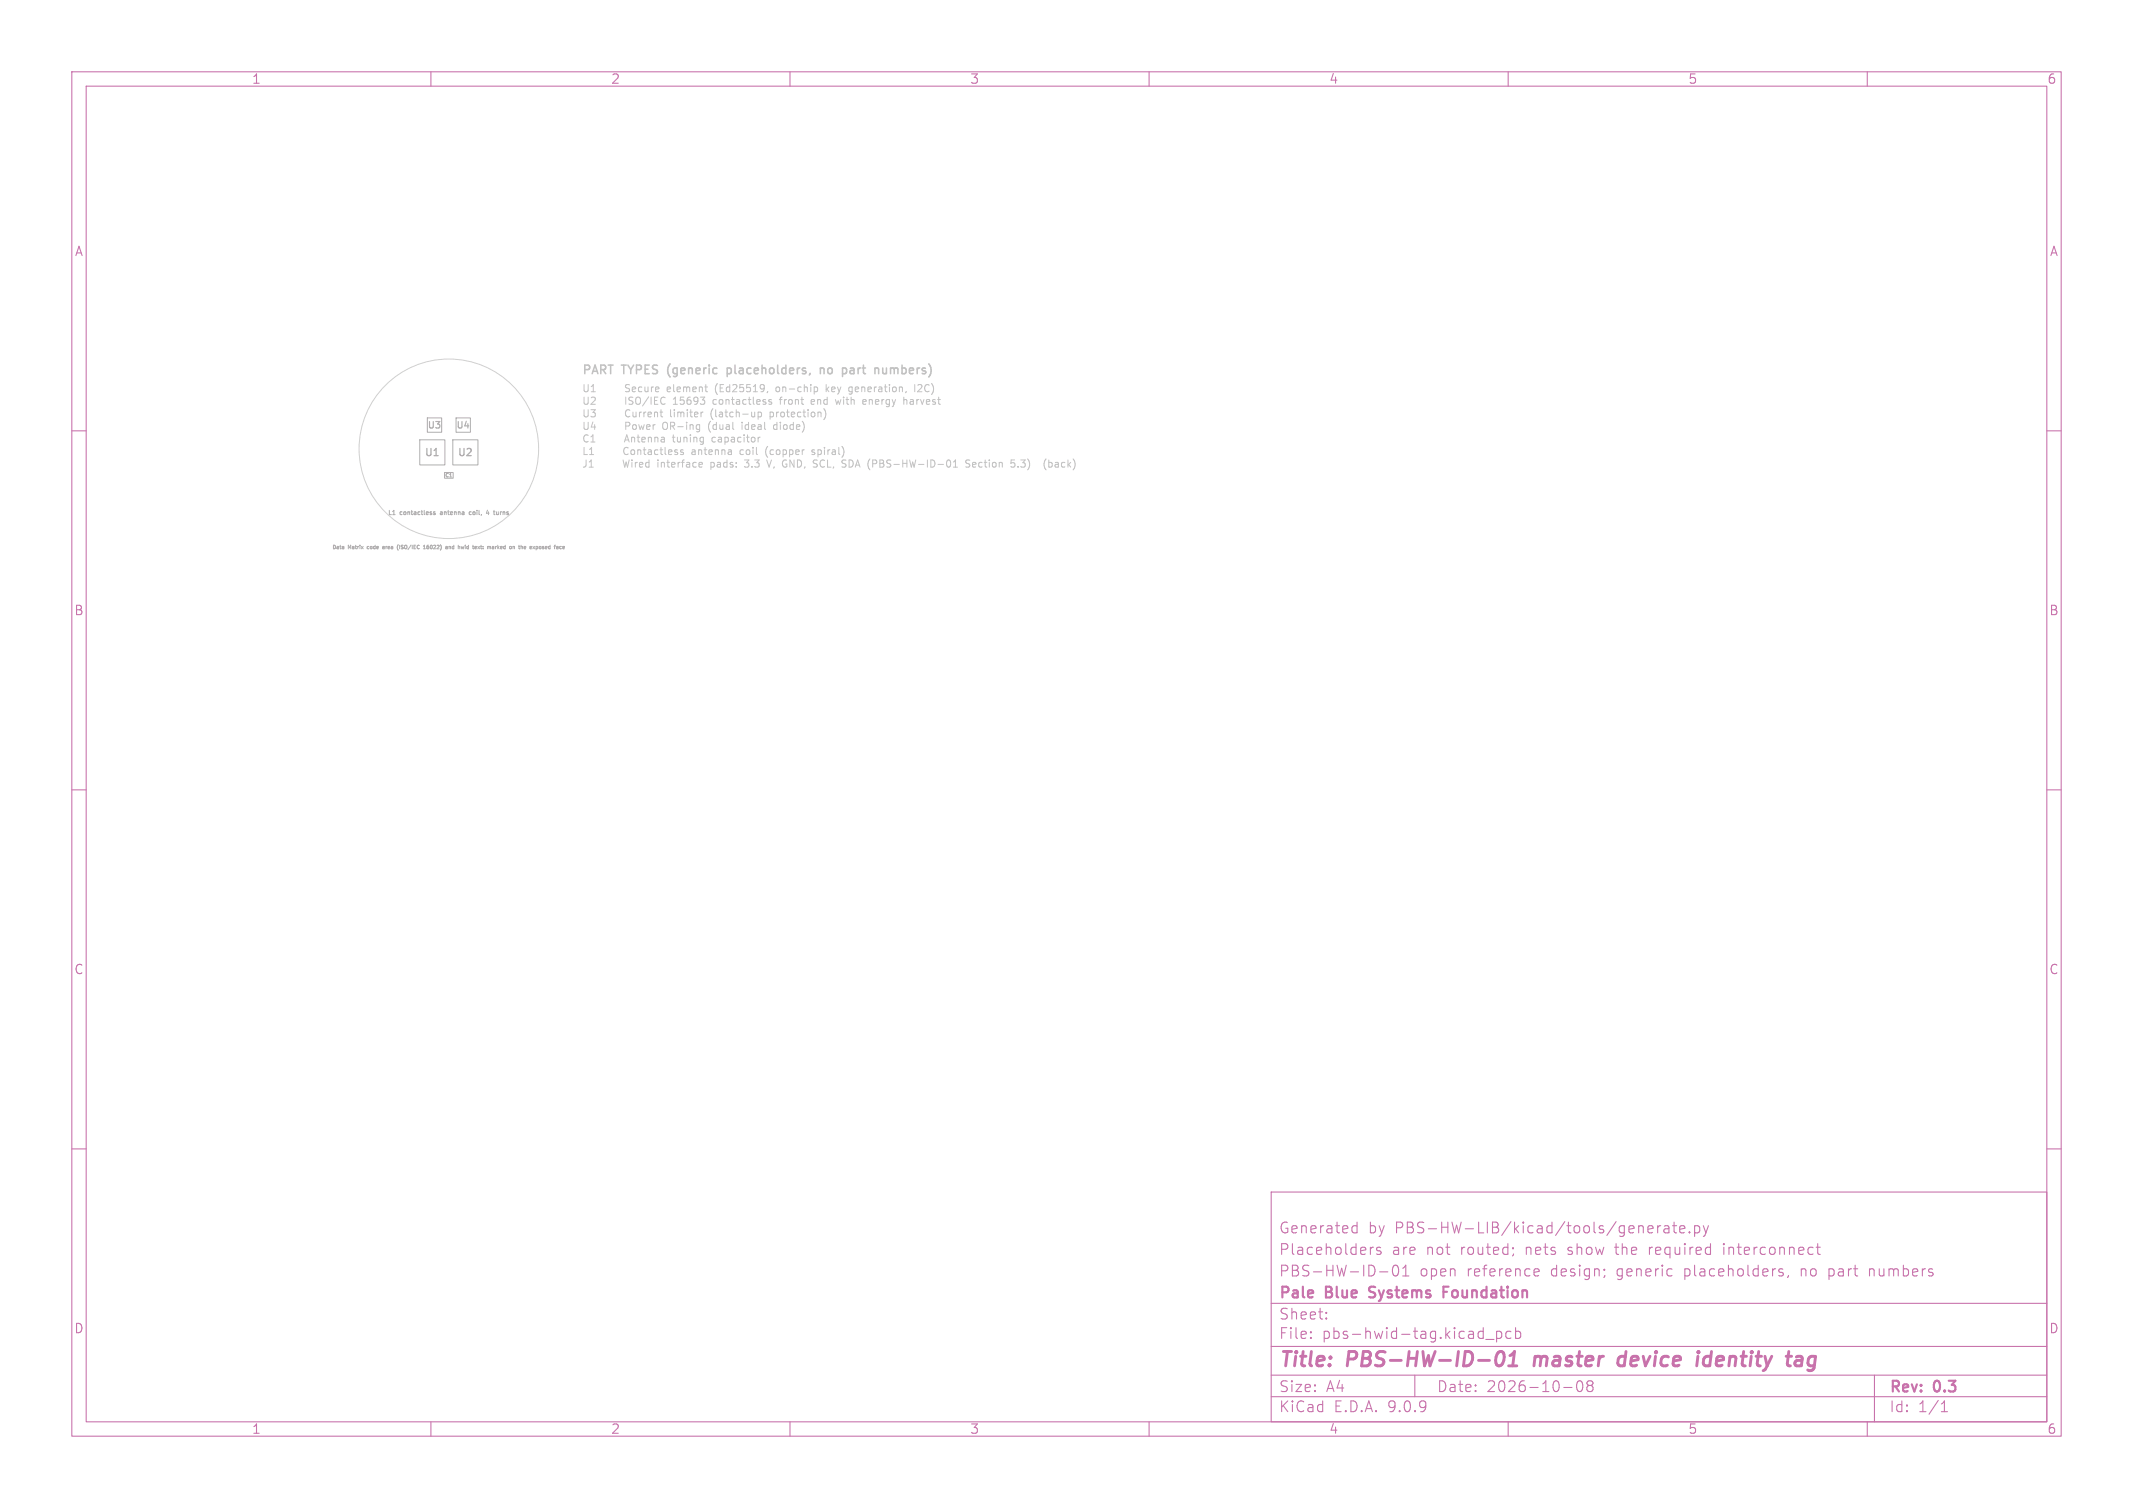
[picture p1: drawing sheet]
<svg xmlns="http://www.w3.org/2000/svg" width="297mm" height="210mm" viewBox="0 0 297 210" stroke-linecap="round" stroke-linejoin="round" font-family="sans-serif">
<defs><g id="words">
<g font-size="2.8" fill="#c872ab">
<text x="178" y="190.9">Title:</text>
<text x="187.7" y="190.9">PBS-HW-ID-01</text>
<text x="214.5" y="190.9">master</text>
<text x="227" y="190.9">device</text>
<text x="238.7" y="190.9">identity</text>
<text x="252.1" y="190.9">tag</text>
</g>
<g font-size="2.1" fill="#c872ab">
<text x="178" y="172">Generated</text>
<text x="190.5" y="172">by</text>
<text x="194.3" y="172">PBS-HW-LIB/kicad/tools/generate.py</text>
<text x="178" y="178">PBS-HW-ID-01</text>
<text x="178" y="175">Placeholders</text>
<text x="193.8" y="175">are</text>
<text x="197.7" y="178">open</text>
<text x="198.7" y="175">not</text>
<text x="203.5" y="175">routed;</text>
<text x="204.3" y="178">reference</text>
<text x="212.7" y="175">nets</text>
<text x="216.1" y="178">design;</text>
<text x="218.7" y="175">show</text>
<text x="225.4" y="178">generic</text>
<text x="225.5" y="175">the</text>
<text x="230.3" y="175">required</text>
<text x="234.9" y="178">placeholders,</text>
<text x="240.8" y="175">interconnect</text>
<text x="251.3" y="178">no</text>
<text x="255.3" y="178">part</text>
<text x="261.1" y="178">numbers</text>
<text x="178" y="184">Sheet:</text>
<text x="178" y="181.2">Pale</text>
<text x="184.7" y="181.2">Blue</text>
<text x="191.3" y="181.2">Systems</text>
<text x="202.2" y="181.2">Foundation</text>
<text x="178" y="186.7">File:</text>
<text x="184.1" y="186.7">pbs-hwid-tag.kicad_pcb</text>
<text x="178" y="196.9">KiCad</text>
<text x="178" y="194.1">Size:</text>
<text x="184.7" y="194.1">A4</text>
<text x="185.7" y="196.9">E.D.A.</text>
<text x="193.3" y="196.9">9.0.9</text>
<text x="200" y="194.1">Date:</text>
<text x="207" y="194.1">2026-10-08</text>
<text x="263" y="194.3">Rev:</text>
<text x="263" y="196.9">Id:</text>
<text x="267.1" y="196.9">1/1</text>
<text x="269.4" y="194.3">0.3</text>
</g>
<g font-size="1.8" fill="#c872ab">
<text x="35" y="11.9">1</text>
<text x="85" y="11.9">2</text>
<text x="135" y="11.9">3</text>
<text x="185" y="11.9">4</text>
<text x="235" y="11.9">5</text>
<text x="285" y="11.9">6</text>
<text x="10.3" y="35.9">A</text>
<text x="285.4" y="35.9">A</text>
<text x="10.3" y="85.9">B</text>
<text x="285.3" y="85.9">B</text>
<text x="10.3" y="135.9">C</text>
<text x="285.3" y="135.9">C</text>
<text x="10.3" y="185.9">D</text>
<text x="285.3" y="185.9">D</text>
<text x="35" y="199.9">1</text>
<text x="85" y="199.9">2</text>
<text x="135" y="199.9">3</text>
<text x="185" y="199.9">4</text>
<text x="235" y="199.9">5</text>
<text x="285" y="199.9">6</text>
</g>
<g font-size="1.7" fill="#c2c2c2">
<text x="81" y="52.4">PART</text>
<text x="86.7" y="52.4">TYPES</text>
<text x="93.4" y="52.4">(generic</text>
<text x="102.1" y="52.4">placeholders,</text>
<text x="115.4" y="52.4">no</text>
<text x="118.9" y="52.4">part</text>
<text x="123.8" y="52.4">numbers)</text>
</g>
<g font-size="1.4" fill="#c2c2c2">
<text x="81" y="54.8">U1</text>
<text x="81" y="56.5">U2</text>
<text x="81" y="58.3">U3</text>
<text x="87.8" y="54.8">Secure</text>
<text x="87.8" y="56.5">ISO/IEC</text>
<text x="87.8" y="58.3">Current</text>
<text x="93.8" y="54.8">element</text>
<text x="94.2" y="58.3">limiter</text>
<text x="94.6" y="56.5">15693</text>
<text x="100" y="58.3">(latch-up</text>
<text x="100.3" y="56.5">contactless</text>
<text x="100.6" y="54.8">(Ed25519,</text>
<text x="108.4" y="58.3">protection)</text>
<text x="109.3" y="54.8">on-chip</text>
<text x="109.9" y="56.5">front</text>
<text x="114.4" y="56.5">end</text>
<text x="116.4" y="54.8">key</text>
<text x="118" y="56.5">with</text>
<text x="119.8" y="54.8">generation,</text>
<text x="121.9" y="56.5">energy</text>
<text x="127.8" y="56.5">harvest</text>
<text x="129.1" y="54.8">I2C)</text>
<text x="81" y="60">U4</text>
<text x="81" y="61.8">C1</text>
<text x="81" y="63.5">L1</text>
<text x="81" y="65.3">J1</text>
<text x="87.5" y="65.3">Wired</text>
<text x="87.5" y="63.5">Contactless</text>
<text x="87.7" y="61.8">Antenna</text>
<text x="87.8" y="60">Power</text>
<text x="92.4" y="65.3">interface</text>
<text x="93.1" y="60">OR-ing</text>
<text x="94.6" y="61.8">tuning</text>
<text x="97.2" y="63.5">antenna</text>
<text x="99.7" y="60">(dual</text>
<text x="100" y="65.3">pads:</text>
<text x="100.2" y="61.8">capacitor</text>
<text x="104.1" y="63.5">coil</text>
<text x="104.5" y="60">ideal</text>
<text x="104.9" y="65.3">3.3</text>
<text x="107.8" y="63.5">(copper</text>
<text x="108.3" y="65.3">V, GND,</text>
<text x="109.1" y="60">diode)</text>
<text x="114.5" y="63.5">spiral)</text>
<text x="115" y="65.3">SCL,</text>
<text x="119.2" y="65.3">SDA (PBS-HW-ID-01</text>
<text x="136.9" y="65.3">Section</text>
<text x="143.3" y="65.3">5.3)</text>
<text x="148.3" y="65.3">(back)</text>
</g>
<g font-size="1.4" fill="#afafaf">
<text x="59" y="63.8">U1</text>
<text x="63.6" y="63.8">U2</text>
</g>
<g font-size="1.3" fill="#afafaf">
<text x="59.4" y="59.9">U3</text>
<text x="63.4" y="59.9">U4</text>
</g>
<g font-size=".8" fill="#afafaf">
<text x="54" y="71.8">L1</text>
<text x="55.6" y="71.8">contactless</text>
<text x="61.4" y="71.8">antenna</text>
<text x="65.5" y="71.8">coil,</text>
<text x="68" y="71.8">4</text>
<text x="69.2" y="71.8">turns</text>
</g>
<g font-size=".7" fill="#afafaf">
<text x="61.9" y="66.6">C1</text>
<text x="46.2" y="76.6">Data</text>
<text x="48.5" y="76.6">Matrix</text>
<text x="51.2" y="76.6">code</text>
<text x="53.5" y="76.6">area</text>
<text x="55.7" y="76.6">(ISO/IEC</text>
<text x="59.5" y="76.6">16022)</text>
<text x="62.7" y="76.6">and</text>
<text x="64.6" y="76.6">hwid</text>
<text x="66.8" y="76.6">text:</text>
<text x="69" y="76.6">marked</text>
<text x="72.2" y="76.6">on</text>
<text x="73.6" y="76.6">the</text>
<text x="75.3" y="76.6">exposed</text>
</g>
</g></defs>
<g fill="none" stroke="#c872ab" stroke-width=".15">
<path d="M10 10h277v190h-277zM12 12h273v186h-273zM60 10v2M110 10v2M160 10v2M210 10v2M260 10v2M10 60h2M285 60h2M10 110h2M285 110h2M10 160h2"/>
<path d="M177 166h108v32h-108zM188.4 171.6l.1 .1 .5-.1M188.4 170.8l.1-.1 .5 .1M189 170.2v1.5M190.8 173.7v1M191.2 173.7l-.2 .1-.2 .2M192.1 177.1h1.1M192.2 173.8l-.3-.1-.2 .2v.2l.5 .2 .1 .1-.1 .2-.1 .1-.4-.1M194 176.3a.36 .36 0 0 1 .4-.1 .36 .36 0 0 1 .3 .3 .77 .77 0 0 1-.5 1.2 .91 .91 0 0 1-.2-1.4zM195.3 177.7h.9M195.3 176.6l.4-.4v1.5M210.7 173.8v.1"/>
<path d="M210.7 173.8h-.1l.1 .1M210.7 174.6l-.1 .3M213.7 177.6l.1 .1 .4-.1M213.7 176.8l.4-.1 .1 .1 .1 .3-.7 .1M223.4 176.8h.1l-.1 .1M223.4 176.8h-.1l.1 .1M223.4 176.8v.1M223.5 177.6l-.2 .3M229.5 171.2l.7-.1-.1-.3-.4-.1-.2 .2v.7l.2 .1 .4-.1M229.7 173.7v1M229.7 173.8v.2M230.8 170.7v1"/>
<path d="M231.2 170.7l-.2 .1-.2 .2M231.7 170.8l.2-.1 .4 .1 .1 .9M232.4 171.1h-.5a.29 .29 0 0 0-.2 .3 .29 .29 0 0 0 .2 .3l.5-.1M232.9 170.7h.6M233.1 170.2v1.3l.1 .1 .3 .1M233.9 171.2l.7-.1-.1-.3-.4-.1-.2 .2 .1 .7 .1 .1 .4-.1M235.2 171.6h.1l-.1 .1M235.2 171.6v.1M236 170.8l.4-.1 .3 .3v.4l-.2 .2-.1 .1-.4-.1M236 170.7v1.5M237.2 170.7l.3 1M237.5 171.7l-.1 .4-.2 .1"/>
<path d="M237.9 170.7l-.4 1M240 173.2v.1M240 173.7v1M240 173.2l.1 .1h-.1M247.7 177.1l.4 .1 .2 .2-.1 .2-.4 .1M247.7 176.8l.2-.1 .3 .1M249 177.6l-.1 .3M252.9 173.7h.6M253.1 173.2v1.3l.1 .1 .3 .1M260.3 176.7v1M260.5 176.7l-.2 .1M285 160h2"/>
<path d="M60 198v2M110 198v2M160 198v2M177 194.5h108M177 191.5h108M177 187.5h108M177 181.5h108M182.5 186.3h.1l-.1 .1M182.5 186.3v.1M182.5 185.5v.1M182.5 185.5h.1l-.1 .1M184.7 183.6v.1"/>
<path d="M184.7 183.6h-.1l.1 .1M184.7 182.8v.1M184.7 182.8h-.1l.1 .1M197 191.5v3M206.9 186.5h1.1M208.4 185.5l.4-.1 .3 .3v.4l-.1 .2-.2 .1-.4-.1M208.4 185.4v1.5M210 198v2M210.4 185.5l-.4-.1-.3 .3v.4l.1 .2 .2 .1 .4-.1M211 185.5l.5-.1 .2 .3v.4l-.1 .2-.1 .1-.5-.1M211 184.9v1.5M217.7 193.2h1.2"/>
<path d="M219.7 192.4a.36 .36 0 0 1 .6 .2 .77 .77 0 0 1-.4 1.2 1 1 0 0 1-.2-1.4zM221.2 192.9h-.1a.31 .31 0 0 1-.1-.4 .31 .31 0 0 1 .2-.2l.5 .1a.31 .31 0 0 1 .1 .3 .31 .31 0 0 1-.3 .2M221.2 192.9l-.2 .3v.5l.2 .1h.3l.3-.3-.1-.4-.2-.2M221.2 192.9h.3M260 198v2M261 191.5v6.5M270.3 196.6h.9M270.3 195.5l.4-.4v1.5"/>
</g>
<path d="M208.6 188.4a.46 .46 0 0 1 .5-.2 .46 .46 0 0 1 .3 .4 1.15 1.15 0 0 1-.8 1.6l-.1-.1a1.54 1.54 0 0 1 .1-1.7zM210.1 190.2h1.1M210.2 188.8l.7-.6-.3 2M213.8 188.9l-.2 1.3M226.3 189a.66 .66 0 0 0-1 .3v.5l.1 .3 .2 .1 .6-.1M226.4 188.2l-.2 2M238 188.9a.66 .66 0 0 0-.8 .4v.5l.1 .3 .2 .1 .6-.1M250.1 189l.2-.1 .6 .1 .1 .2-.2 1M250.9 189.4h-.6a.4 .4 0 0 0-.4 .4 .4 .4 0 0 0 .3 .4l.6-.1" fill="none" stroke="#c872ab" stroke-width=".4"/>
<path d="M190.7 179.3l-.1 .2 .1 .3M201 179.9h.5M201.7 179.2h-.7v1.5M190.6 180.6l.2 .1" fill="none" stroke="#c872ab" stroke-width=".3"/>
<circle cx="62.5" cy="62.5" r="12.5" fill="none" stroke="#d0d2cd" stroke-width=".14"/>
<g fill="none" stroke="#afafaf" stroke-width=".14">
<path d="M59.5 58.2h2v2h-2zM63.5 58.2h2v2h-2zM53.3 76.1h.1M53.3 76.2v.1v.1M55.5 75.9l-.2 .3 .2 .4M58.4 61.3h3.5v3.5h-3.5zM59 76.4h.2M59 76.1l.1-.2v.5M60 71.5l.1 .1-.1 .1M60 71.3h.1M60.6 71.3l-.2 .1 .2 .1v.1h-.2M61.9 65.8h1.2v.8h-1.2z"/>
<path d="M62.1 76.1h.2v.3M62.3 76.2l-.3 .1 .1 .1h.2M63 61.3h3.5v3.5h-3.5zM64.2 76.1l.1 .3 .1-.2M66.2 76.1l.2 .1-.3 .1M66.3 76.4h-.1M66.5 76.1l.3 .3M66.8 76.1l-.3 .3M67.9 71l-.2 .5h.4M68.3 76.1v.3M68.5 76.1l.3 .1M68.7 71.3h.2"/>
<path d="M68.8 76.2l-.3 .1 .1 .1h.2M68.8 71.1v.5l.1 .1M71.5 76.1h.1v.3M72.3 75.9v.5M72.5 75.9v.5M73.1 76.1l.1 .1-.2 .1M73.2 76.4h-.1M74.8 76.1h.1M74.9 76.1l-.1 .3M75.1 76.1v.3M78.1 76.1h.1M78.2 76.4h-.1"/>
<path d="M78.4 76.3l.2-.1v-.1l-.2 .1v.2h.2"/>
</g>
<g fill="none" stroke="#c2c2c2" stroke-width=".14">
<path d="M87.1 54.5l.4 .1M87.1 55.3v1M87.1 59.3h.4M87.4 57.1a.54 .54 0 0 0-.3 .5 .54 .54 0 0 0 .3 .5M87.5 53.6h-.2l-.2 .1 .1 .3 .3 .1M87.5 58.8h-.4v1M92.5 58.8l-.1 .1a.64 .64 0 0 0 .1 .9h.3M92.7 58.8l.1 .1M93.4 54l-.2-.1h-.2l-.1 .1v.5h.4M93.4 54.1l-.5 .1M93.4 57.1v.8l.1 .2M93.8 56.3h.5"/>
<path d="M93.8 55.6l.2-.3v1M98.9 58.7a1.15 1.15 0 0 0 0 1.5M99.3 56.9a1.15 1.15 0 0 0 0 1.5M99.8 55.7l-.3-.1-.2 .2 .1 .5h.4M99.9 53.4a1.15 1.15 0 0 0 0 1.5M103.3 59.1v.7M104.1 59.1h-.2l-.1 .2v.4l.3 .1M105.8 57.4l.2 .2v.3l-.2 .2M107.2 57.4v1M107.2 57.4h.3l.2 .2-.1 .4h-.4M107.8 59.8h.4M107.8 59.2h.4"/>
<path d="M108.1 54l.1-.1 .3 .1 .1 .4-.1 .1-.3 .1-.1-.1zM108.2 58.8v1M108.5 55.6h.4M108.7 59.1v.7M108.9 55.3l-.2 .1v.9M109.2 55.6v.7M109.4 55.6l-.2 .2M113.1 55.6l.3 .1v.2l-.5 .1M113.4 56.3h-.3M113.8 55.6v.7M114 55.6l-.2 .1M115 53.6v1"/>
<path d="M115.1 54.2l.3 .4M115.4 53.9l-.4 .4M116.1 53.9h-.2l-.1 .1v.5l.3 .1M116.3 54.1l-.5 .1M117.5 55.6v.7M119.4 53.9h-.2l-.1 .1v.5l.3 .1M119.6 54.1l-.5 .1M121 55.7l.2-.1 .2 .1 .1 .6M121 55.6v.7M125.8 55.3v1M126.8 55.7h.3l.1 .6M127.2 55.9h-.4l-.1 .2 .1 .2h.4"/>
<path d="M127.4 53.6v1M127.8 53.7l.4-.1 .2 .2-.6 .8h.6M128.8 53.8v.5M86.8 64.1l.2 1 .2-.8M87 61.3h.5M87.2 62.3a.54 .54 0 0 0-.4 .5 .54 .54 0 0 0 .4 .5M87.3 60.6l-.4 1M91.6 64.1v.1M91.6 64.4v.7M93.6 60.9h.4M93.8 60.6v.8l.2 .2M96.4 62.7h.4"/>
<path d="M96.8 62.9h-.3l-.2 .2 .2 .2h.3M99 64.4v1M99 64.4h.3l.2 .2-.1 .4h-.4M99.6 60.9h-.3l-.2 .2 .1 .4h.4M103.5 62.7l-.3-.1-.2 .2 .1 .5h.4M103.7 64.1h.6l-.4 .3 .3 .1v.5l-.1 .1-.4-.1M106.9 62.2a1.15 1.15 0 0 0 0 1.5M107.4 62.6l-.2 .2v.3l.2 .2M107.4 64.1l-.3 1M107.8 65l-.1 .2M113.4 62.7l-.2-.1-.2 .2 .1 .1 .3 .1v.3h-.4M113.9 63.3h.3"/>
<path d="M113.9 62.6v1M114.2 62.6l-.3 .1M114.4 65h.4M118.6 64.1a.57 .57 0 0 1-.1 1M132.8 65.1h.5M135 64.1h-.3l-.2 .1 .1 .3 .4 .2v.3l-.2 .1-.3-.1M135.4 64.7l.5-.1-.1-.2h-.2l-.2 .1 .1 .5h.3M136.5 64.4l-.2 .2v.3l.2 .2M142.1 64.1h.7l-.4 .3 .3 .1v.5l-.1 .1-.5-.1M146 64.4h.3l.2 .2-.1 .4h-.4M146.9 64.4h.4l.1 .7M147.4 64.6l-.4 .1-.1 .1 .1 .3 .4-.1"/>
<path d="M147.9 64.4l-.1 .2 .1 .4"/>
</g>
<path d="M101.3 51.2v1.2M101.3 52h.3M101.6 51.2l-.3 .1M112.8 52l-.1 .2M114.2 51.4l.2-.2 .3 .1v.7M114.2 51.2v.8M117.8 51.3l.1 .2v.3l-.1 .2M118.5 51.2l-.1 .1M118.5 51.6a.24 .24 0 0 0-.2 .2 .24 .24 0 0 0 .2 .2M122.9 51.2l.1 .8h.3l.1-.1" fill="none" stroke="#c2c2c2" stroke-width=".22"/>
<use href="#words"/>
</svg>
